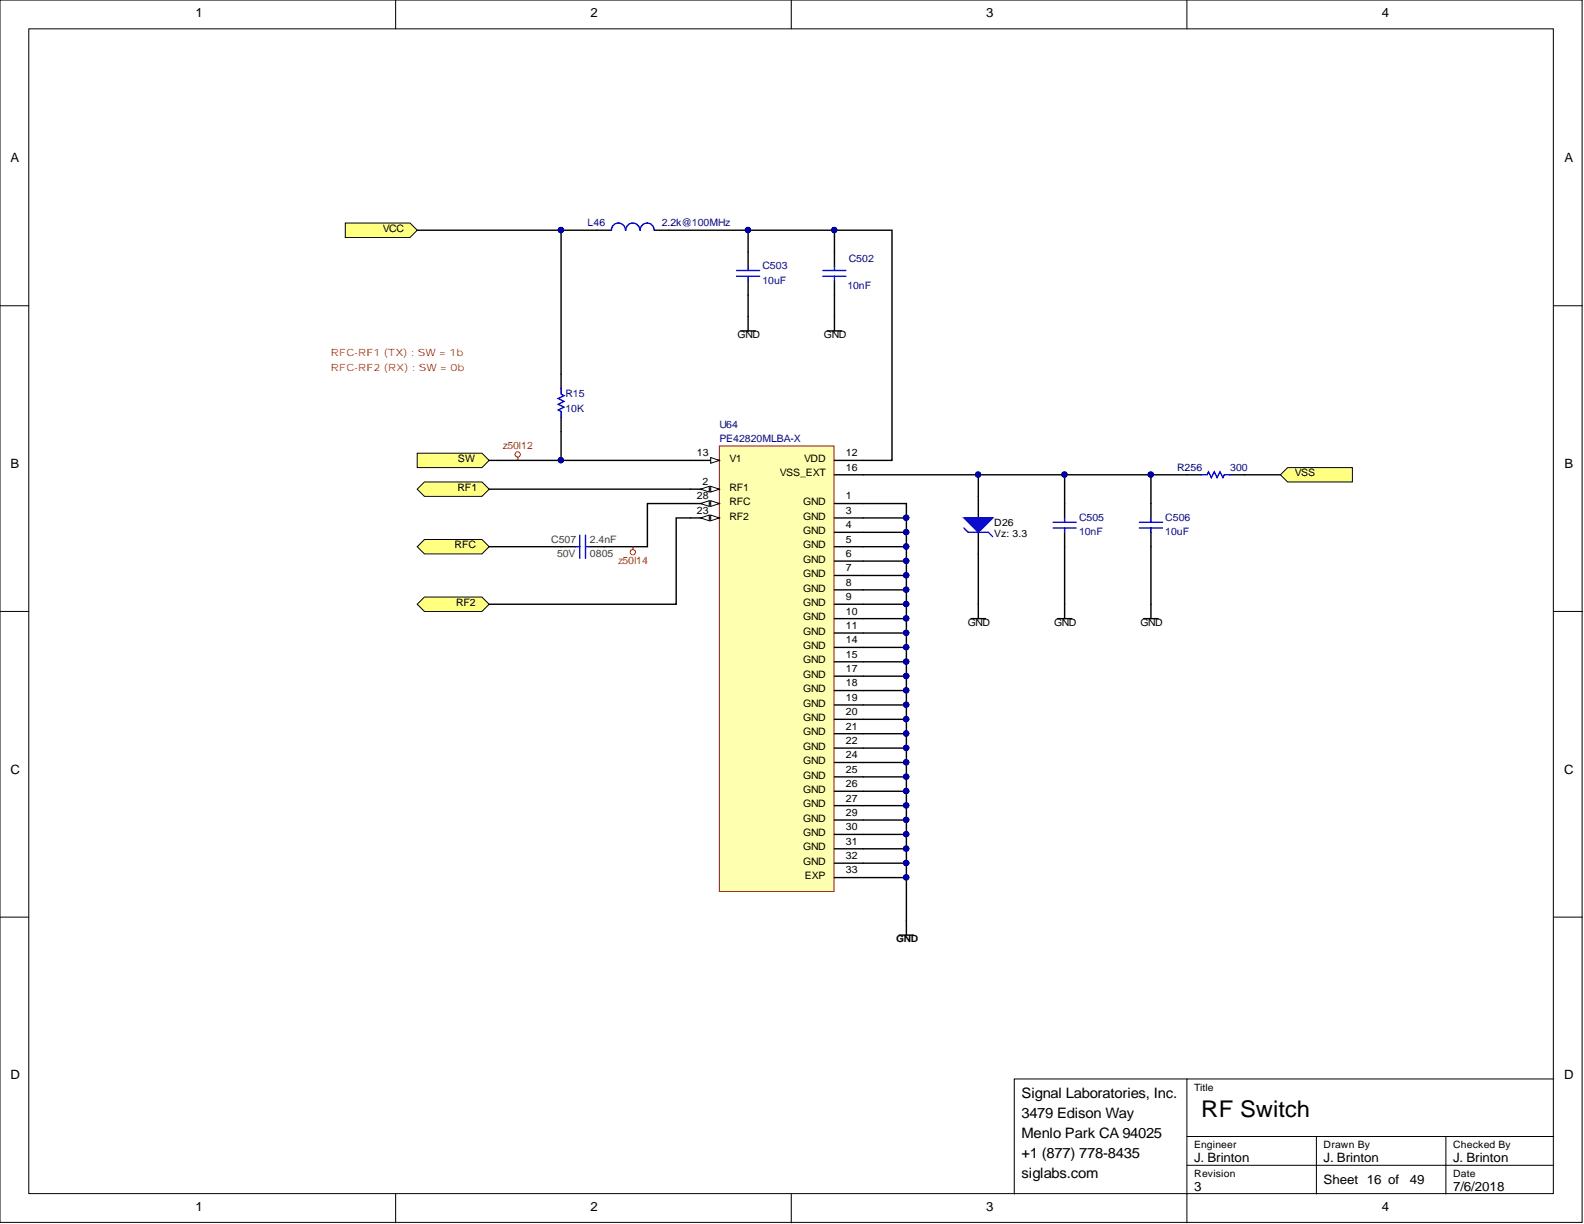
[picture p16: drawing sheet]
<svg xmlns="http://www.w3.org/2000/svg" width="279mm" height="216mm" viewBox="0 0 279 216" stroke-linecap="round" stroke-linejoin="round" font-family="sans-serif">
<defs><g id="words">
<text font-size="4.1" x="211.9" y="197.1">RF Switch</text>
<g font-size="2.5">
<text x="180.2" y="197.2">3479 Edison Way</text>
<text x="180.2" y="193.6">Signal Laboratories, Inc.</text>
<text x="180.2" y="200.7">Menlo Park CA 94025</text>
<text x="180.2" y="204.3">+1 (877) 778-8435</text>
<text x="180.2" y="207.8">siglabs.com</text>
</g>
<g font-size="2.3">
<text x="34.5" y="2.9">1</text>
<text x="104.1" y="2.9">2</text>
<text x="173.9" y="2.9">3</text>
<text x="243.7" y="2.9">4</text>
<text x="1.9" y="28.6">A</text>
<text x="275.9" y="28.6">A</text>
<text x="1.9" y="82.5">B</text>
<text x="275.9" y="82.5">B</text>
<text x="1.8" y="136.4">C</text>
<text x="275.9" y="136.4">C</text>
<text x="1.8" y="190.4">D</text>
<text x="275.9" y="190.4">D</text>
<text x="210.6" y="205">J. Brinton</text>
<text x="233.5" y="205">J. Brinton</text>
<text x="233.5" y="208.8">Sheet 16 of</text>
<text x="248.7" y="208.8">49</text>
<text x="256.3" y="205">J. Brinton</text>
<text x="34.5" y="213.5">1</text>
<text x="104.1" y="213.5">2</text>
<text x="173.9" y="213.5">3</text>
<text x="210.6" y="210.1">3</text>
<text x="243.7" y="213.5">4</text>
<text x="256.3" y="210.1">7/6/2018</text>
</g>
<g font-size="1.8">
<text x="67.5" y="40.9">VCC</text>
<text x="130.1" y="59.7">GND</text>
<text x="145.3" y="59.7">GND</text>
<text x="80.8" y="81.5">SW</text>
<text x="122.9" y="80.5">13</text>
<text x="128.7" y="81.5">V1</text>
<text x="141.9" y="81.5">VDD</text>
<text x="149.2" y="83">16</text>
<text x="149.2" y="80.5">12</text>
<text x="80.7" y="86.6">RF1</text>
<text x="122.9" y="88.1">28</text>
<text x="123.9" y="85.6">2</text>
<text x="128.7" y="89.1">RFC</text>
<text x="128.7" y="86.6">RF1</text>
<text x="137.5" y="84">VSS_EXT</text>
<text x="141.7" y="89.1">GND</text>
<text x="149.2" y="88.1">1</text>
<text x="228.4" y="84">VSS</text>
<text x="122.9" y="90.6">23</text>
<text x="128.7" y="91.7">RF2</text>
<text x="141.7" y="94.2">GND</text>
<text x="141.7" y="91.7">GND</text>
<text x="149.2" y="95.7">5</text>
<text x="149.2" y="93.2">4</text>
<text x="149.2" y="90.6">3</text>
<text x="175.4" y="94.7">Vz: 3.3</text>
<text x="175.4" y="92.7">D26</text>
<text x="80.2" y="96.7">RFC</text>
<text x="141.7" y="101.8">GND</text>
<text x="141.7" y="99.3">GND</text>
<text x="141.7" y="96.7">GND</text>
<text x="149.2" y="100.8">7</text>
<text x="149.2" y="98.3">6</text>
<text x="80.4" y="106.9">RF2</text>
<text x="141.7" y="106.9">GND</text>
<text x="141.7" y="104.3">GND</text>
<text x="149.2" y="105.9">9</text>
<text x="149.2" y="103.3">8</text>
<text x="141.7" y="112">GND</text>
<text x="141.7" y="109.4">GND</text>
<text x="149.2" y="113.5">14</text>
<text x="149.2" y="110.9">11</text>
<text x="149.2" y="108.4">10</text>
<text x="170.7" y="110.4">GND</text>
<text x="185.9" y="110.4">GND</text>
<text x="201.2" y="110.4">GND</text>
<text x="141.7" y="119.6">GND</text>
<text x="141.7" y="117">GND</text>
<text x="141.7" y="114.5">GND</text>
<text x="149.2" y="118.6">17</text>
<text x="149.2" y="116">15</text>
<text x="141.7" y="124.6">GND</text>
<text x="141.7" y="122.1">GND</text>
<text x="149.2" y="123.6">19</text>
<text x="149.2" y="121.1">18</text>
<text x="141.7" y="129.7">GND</text>
<text x="141.7" y="127.2">GND</text>
<text x="149.2" y="131.2">22</text>
<text x="149.2" y="128.7">21</text>
<text x="149.2" y="126.2">20</text>
<text x="141.7" y="137.3">GND</text>
<text x="141.7" y="134.8">GND</text>
<text x="141.7" y="132.3">GND</text>
<text x="149.2" y="136.3">25</text>
<text x="149.2" y="133.8">24</text>
<text x="141.7" y="142.4">GND</text>
<text x="141.7" y="139.9">GND</text>
<text x="149.2" y="143.9">29</text>
<text x="149.2" y="141.4">27</text>
<text x="149.2" y="138.9">26</text>
<text x="141.7" y="147.5">GND</text>
<text x="141.7" y="144.9">GND</text>
<text x="149.2" y="149">31</text>
<text x="149.2" y="146.5">30</text>
<text x="141.7" y="152.6">GND</text>
<text x="141.7" y="150">GND</text>
<text x="142" y="155.1">EXP</text>
<text x="149.2" y="154.1">33</text>
<text x="149.2" y="151.5">32</text>
<text x="158.1" y="166.2">GND</text>
<text x="210.6" y="192.4">Title</text>
<text x="210.6" y="202.6">Engineer</text>
<text x="233.5" y="202.6">Drawn By</text>
<text x="256.3" y="202.6">Checked By</text>
<text x="210.6" y="207.7">Revision</text>
<text x="256.3" y="207.7">Date</text>
</g>
<g font-size="1.8" fill="#000080">
<text x="103.6" y="39.9">L46</text>
<text x="116.7" y="39.9">2.2k@100MHz</text>
<text x="134.5" y="47.5">C503</text>
<text x="149.7" y="46.2">C502</text>
<text x="134.5" y="50">10uF</text>
<text x="149.5" y="51.1">10nF</text>
<text x="99.7" y="70.1">R15</text>
<text x="99.7" y="72.6">10K</text>
<text x="126.9" y="75.4">U64</text>
<text x="126.9" y="78">PE42820MLBA-X</text>
<text x="207.6" y="83">R256</text>
<text x="217" y="83">300</text>
<text x="190.3" y="94.4">10nF</text>
<text x="190.3" y="91.9">C505</text>
<text x="205.6" y="94.4">10uF</text>
<text x="205.6" y="91.9">C506</text>
</g>
<g font-size="1.8" fill="#ee0e22">
<text x="58.4" y="62.9">RFC-RF1 (TX) : SW = 1b</text>
<text x="58.4" y="65.4">RFC-RF2 (RX) : SW = 0b</text>
<text x="88.7" y="79.2">z50l12</text>
<text x="109" y="99.5">z50l14</text>
</g>
<g font-size="1.8" fill="#404040">
<text x="97.2" y="95.7">C507</text>
<text x="104" y="95.7">2.4nF</text>
<text x="98.3" y="98.3">50V</text>
<text x="104" y="98.3">0805</text>
</g>
</g></defs>
<g fill="#fff" stroke="#000" stroke-width=".18">
<path d="M0 0h279.1v215.6h-279.1z"/>
<path d="M5.1 5.1h268.9v205.4h-268.9z"/>
</g>
<g fill="none" stroke="#000" stroke-width=".18">
<path d="M69.8 0v5.1M139.6 0v5.1M209.4 0v5.1M0 53.9h5.1M274.1 53.9h5M0 107.9h5.1M274.1 107.9h5M0 161.8h5.1M274.1 161.8h5M209.4 190.3h-30.5v20.3M274.1 190.3h-64.7v25.4M69.8 210.6v5.1"/>
<path d="M139.6 210.6v5.1M209.4 200.5h64.7M209.4 205.5h64.7M232.2 200.5v10.1M255 200.5v10.1"/>
</g>
<path d="M126.9 78.7h20.2v78.6h-20.2z" fill="#ffffb0" stroke="#800000" stroke-width=".18"/>
<g fill="none" stroke="#000" stroke-width=".25">
<path d="M121.8 91.4h5.1M147.2 99h5.1M147.2 96.4h5.1M147.2 93.9h5.1M147.2 91.4h5.1M147.2 88.8h5.1M147.2 83.7h5.1M147.2 81.2h5.1M147.2 119.3h5.1M147.2 116.7h5.1M147.2 114.2h5.1M147.2 111.7h5.1"/>
<path d="M147.2 109.1h5.1M147.2 106.6h5.1M147.2 104h5.1M147.2 101.5h5.1M147.2 139.6h5.1M147.2 137h5.1M147.2 134.5h5.1M147.2 132h5.1M147.2 129.4h5.1M147.2 126.9h5.1M147.2 124.3h5.1M147.2 121.8h5.1"/>
<path d="M147.2 154.8h5.1M147.2 152.3h5.1M147.2 149.7h5.1M147.2 147.2h5.1M147.2 144.6h5.1M147.2 142.1h5.1"/>
</g>
<path d="M125.4 90.9l1.5 .5-1.5 .5z" fill="#fff"/>
<path d="M125.4 90.9l1.5 .5-1.5 .5z" fill="none" stroke="#000" stroke-width=".18"/>
<path d="M123.6 91.4l1.5-.5v1z" fill="#fff"/>
<path d="M123.6 91.4l1.5-.5v1z" fill="none" stroke="#000" stroke-width=".18"/>
<path d="M121.8 88.8h5.1" fill="none" stroke="#000" stroke-width=".25"/>
<path d="M125.4 88.3l1.5 .5-1.5 .5z" fill="#fff"/>
<path d="M125.4 88.3l1.5 .5-1.5 .5z" fill="none" stroke="#000" stroke-width=".18"/>
<path d="M123.6 88.8l1.5-.5v1z" fill="#fff"/>
<path d="M123.6 88.8l1.5-.5v1z" fill="none" stroke="#000" stroke-width=".18"/>
<path d="M121.8 86.3h5.1" fill="none" stroke="#000" stroke-width=".25"/>
<path d="M125.4 85.8l1.5 .5-1.5 .5z" fill="#fff"/>
<path d="M125.4 85.8l1.5 .5-1.5 .5z" fill="none" stroke="#000" stroke-width=".18"/>
<path d="M123.6 86.3l1.5-.5v1z" fill="#fff"/>
<path d="M123.6 86.3l1.5-.5v1z" fill="none" stroke="#000" stroke-width=".18"/>
<path d="M121.8 81.2h5.1" fill="none" stroke="#000" stroke-width=".25"/>
<path d="M125.4 80.7l1.5 .5-1.5 .5z" fill="#fff"/>
<path d="M125.4 80.7l1.5 .5-1.5 .5z" fill="none" stroke="#000" stroke-width=".18"/>
<path d="M158.6 164.9h2.5M159.9 162.4v2.5" fill="none" stroke="#000" stroke-width=".25"/>
<g fill="#ffff80" stroke="#000" stroke-width=".18">
<path d="M73.6 79.9h11.4l1.3 1.3-1.3 1.3h-11.4z" fill-rule="evenodd"/>
<path d="M73.6 96.4l1.3-1.2h10.1l1.3 1.2-1.3 1.3h-10.1z" fill-rule="evenodd"/>
<path d="M73.6 86.3l1.3-1.3h10.1l1.3 1.3-1.3 1.3h-10.1z" fill-rule="evenodd"/>
<path d="M73.6 106.6l1.3-1.3h10.1l1.3 1.3-1.3 1.3h-10.1z" fill-rule="evenodd"/>
</g>
<g fill="none" stroke="#000" stroke-width=".25">
<path d="M145.9 58.4h2.6M147.2 44.4v2.6M147.2 49.5v2.5M147.2 55.8v2.6M99 66v2.5M99 73.6v2.5M99 96.4h2.5M104 96.4h2.6M187.8 88.8v2.6M187.8 93.9v2.5M203 88.8v2.6M203 93.9v2.5"/>
<path d="M186.5 109.1h2.6M187.8 106.6v2.5M201.7 109.1h2.6M203 106.6v2.5"/>
</g>
<g fill="none" stroke="#00f" stroke-width=".25">
<path d="M145.2 47.7h4M145.2 48.7h4M147.2 47v.7M147.2 48.7v.8M99 68.5v1l.5 .3-1 .5 1 .5-1 .5 1 .5-1 .5 .5 .3v1M101.5 96.4h.8M102.3 94.4v4.1M103.3 94.4v4.1M103.3 96.4h.7M185.8 92.1h4M185.8 93.1h4M187.8 91.4v.7"/>
<path d="M187.8 93.1v.8M201 92.1h4M201 93.1h4M203 91.4v.7M203 93.1v.8"/>
</g>
<g fill="#ffff80" stroke="#000" stroke-width=".18">
<path d="M60.9 39.3h11.4l1.3 1.3-1.3 1.3h-11.4z" fill-rule="evenodd"/>
<path d="M225.9 83.7l1.2-1.2h11.4v2.5h-11.4z" fill-rule="evenodd"/>
</g>
<path d="M105.3 40.6h2.6M115.5 40.6h2.5M172.6 87.6v3.8M172.6 93.9v3.8" fill="none" stroke="#000" stroke-width=".25"/>
<path d="M110.3 40.6a1.23 1.23 0 0 0-1.2-1.3 1.23 1.23 0 0 0-1.2 1.3M112.8 40.6a1.23 1.23 0 0 0-1.2-1.3 1.23 1.23 0 0 0-1.2 1.3M115.4 40.6a1.23 1.23 0 0 0-1.2-1.3 1.23 1.23 0 0 0-1.3 1.3" fill="none" stroke="#00f" stroke-width=".25"/>
<path d="M170 91.4h5.1l-2.5 2.5z" fill="#00f"/>
<path d="M129.9 47.7h4.1M129.9 48.7h4.1M132 47v.7M132 48.7v.8M170 91.4h5.1l-2.5 2.5zM170 93.1l.8 .8h3.5l.8 .8M211.9 83.7h1l.3-.5 .5 1.1 .5-1.1 .5 1.1 .5-1.1 .5 1.1 .3-.6h1" fill="none" stroke="#00f" stroke-width=".25"/>
<g fill="none" stroke="#000" stroke-width=".25">
<path d="M73.6 40.6h25.4v25.4M99 40.6h6.3M118 40.6h39.3v40.6h-5M130.7 58.4h2.5M132 40.6v6.4M132 49.5v8.9M147.2 40.6v3.8M147.2 52v3.8M99 76.1v5.1M86.3 81.2h35.5M86.3 96.4h12.7M86.3 86.3h35.5"/>
<path d="M121.8 88.8h-7.6v7.6h-7.6M121.8 91.4h-2.5v15.2h-33M152.3 88.8h7.6v73.6M152.3 83.7h50.7v5.1M152.3 91.4h7.6M152.3 93.9h7.6M152.3 96.4h7.6M152.3 99h7.6M172.6 83.7v3.9M172.6 97.7v11.4M187.8 83.7v5.1M187.8 96.4v10.2"/>
<path d="M203 83.7h8.9M203 96.4v10.2M217 83.7h8.9M152.3 109.1h7.6M152.3 101.5h7.6M152.3 104h7.6M152.3 106.6h7.6M152.3 111.7h7.6M152.3 114.2h7.6M152.3 116.7h7.6M152.3 119.3h7.6M171.3 109.1h2.5"/>
<path d="M152.3 121.8h7.6M152.3 124.3h7.6M152.3 126.9h7.6M152.3 129.4h7.6M152.3 132h7.6M152.3 134.5h7.6M152.3 137h7.6M152.3 139.6h7.6M152.3 142.1h7.6M152.3 144.6h7.6M152.3 147.2h7.6M152.3 149.7h7.6"/>
<path d="M152.3 152.3h7.6M152.3 154.8h7.6"/>
</g>
<g fill="#000080" stroke="#000080" stroke-width=".18">
<circle cx="159.8" cy="154.8" r=".47"/>
<circle cx="159.8" cy="152.2" r=".47"/>
<circle cx="159.8" cy="149.7" r=".47"/>
<circle cx="159.8" cy="147.1" r=".47"/>
<circle cx="159.8" cy="144.6" r=".47"/>
<circle cx="159.8" cy="142.1" r=".47"/>
<circle cx="159.8" cy="139.5" r=".47"/>
<circle cx="159.8" cy="137" r=".47"/>
<circle cx="159.8" cy="134.5" r=".47"/>
<circle cx="159.8" cy="131.9" r=".47"/>
<circle cx="159.8" cy="129.4" r=".47"/>
<circle cx="159.8" cy="126.8" r=".47"/>
<circle cx="159.8" cy="124.3" r=".47"/>
<circle cx="159.8" cy="121.8" r=".47"/>
<circle cx="159.8" cy="119.2" r=".47"/>
<circle cx="159.8" cy="116.7" r=".47"/>
<circle cx="159.8" cy="114.2" r=".47"/>
<circle cx="159.8" cy="111.6" r=".47"/>
<circle cx="159.8" cy="109.1" r=".47"/>
<circle cx="159.8" cy="106.5" r=".47"/>
<circle cx="159.8" cy="104" r=".47"/>
<circle cx="159.8" cy="101.5" r=".47"/>
<circle cx="159.8" cy="98.9" r=".47"/>
<circle cx="159.8" cy="96.4" r=".47"/>
<circle cx="159.8" cy="93.9" r=".47"/>
<circle cx="159.8" cy="91.3" r=".47"/>
<circle cx="98.9" cy="81.2" r=".47"/>
<circle cx="187.7" cy="83.7" r=".47"/>
<circle cx="98.9" cy="40.6" r=".47"/>
<circle cx="131.9" cy="40.6" r=".47"/>
<circle cx="147.1" cy="40.6" r=".47"/>
<circle cx="172.5" cy="83.7" r=".47"/>
<circle cx="203" cy="83.7" r=".47"/>
</g>
<g fill="none" stroke="#f00" stroke-width=".18">
<path d="M91.4 80.7v.5M111.7 96.4v.5"/>
<circle cx="91.3" cy="80.2" r=".47"/>
<circle cx="111.6" cy="97.4" r=".47"/>
</g>
<use href="#words"/>
</svg>
